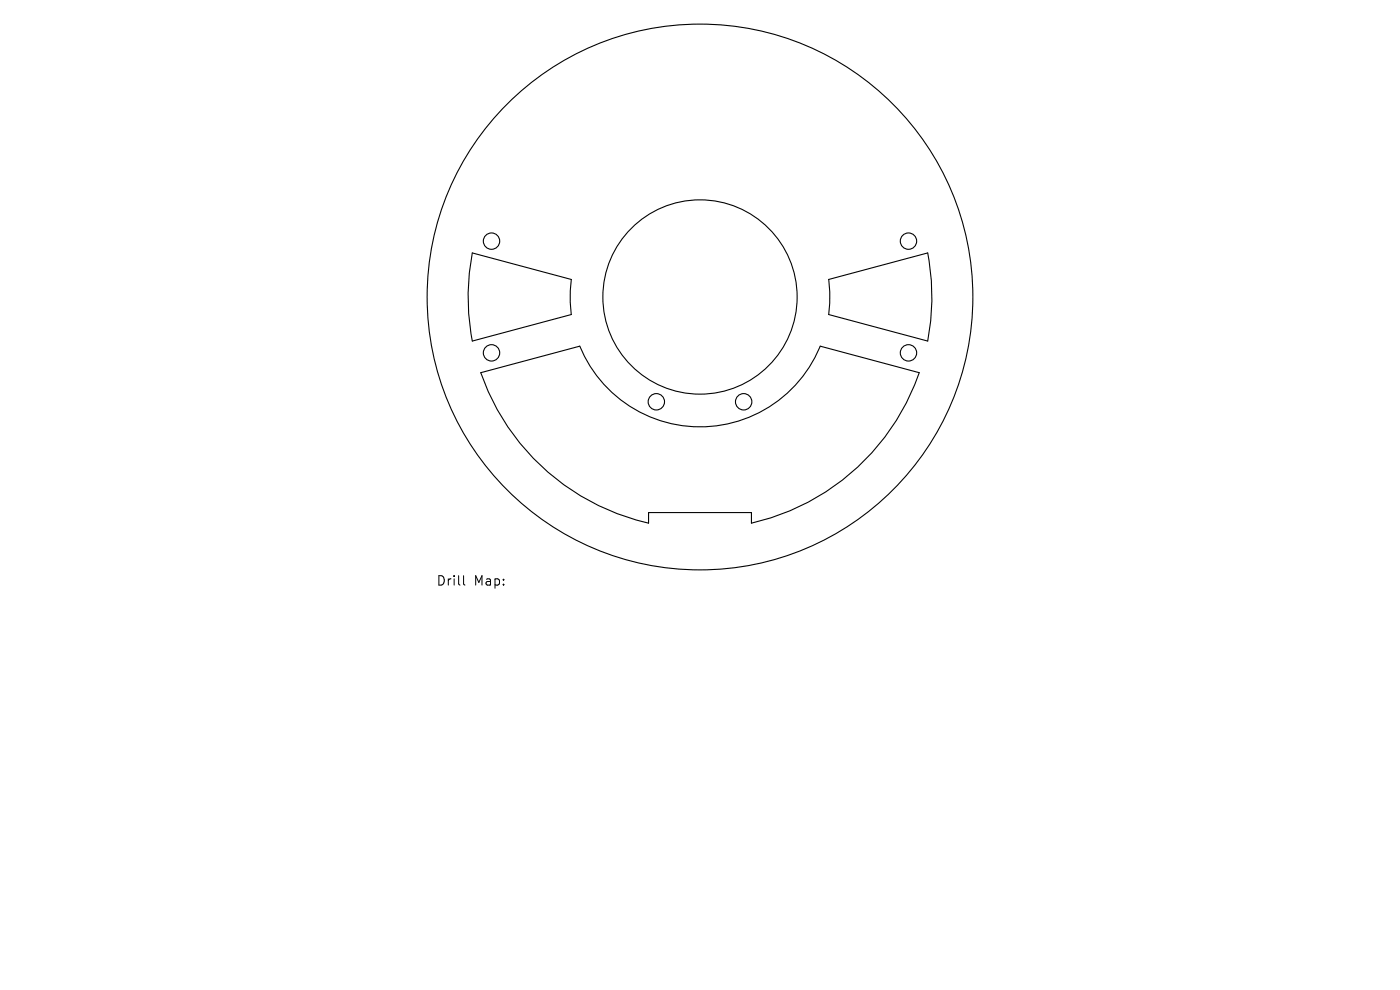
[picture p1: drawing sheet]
<svg xmlns="http://www.w3.org/2000/svg" width="297mm" height="210mm" viewBox="0 0 297 210" stroke-linecap="round" stroke-linejoin="round" font-family="sans-serif">
<defs><g id="words">
<g font-size="2.8">
<text x="92.5" y="124.5">Drill</text>
<text x="100.5" y="124.5">Map:</text>
</g>
</g></defs>
<g fill="none" stroke="#000" stroke-width=".23">
<path d="M100.2 53.7l21 5.6a27.6 27.6 0 0 0 0 7.4l-21 5.7a49.2 49.2 0 0 1 0-18.7zM175.8 59.3l21-5.6a49.2 49.2 0 0 1 0 18.7l-21-5.7a27.6 27.6 0 0 0 0-7.4zM102 79.1l21-5.7a27.6 27.6 0 0 0 25.5 17.2 27.6 27.6 0 0 0 25.5-17.2l21 5.7a49.2 49.2 0 0 1-35.6 31.9v-2.3h-21.8v2.3a49.2 49.2 0 0 1-35.6-31.9z"/>
<circle cx="104.3" cy="51.2" r="1.74"/>
<circle cx="192.7" cy="51.2" r="1.74"/>
<circle cx="104.3" cy="74.9" r="1.74"/>
<circle cx="148.5" cy="63" r="57.9"/>
<circle cx="148.5" cy="63" r="20.6"/>
<circle cx="192.7" cy="74.9" r="1.74"/>
<circle cx="139.2" cy="85.2" r="1.74"/>
<circle cx="157.8" cy="85.2" r="1.74"/>
</g>
<path d="M98.3 122.1v1.7l.3 .3" fill="none" stroke="#000" stroke-width=".21"/>
<use href="#words"/>
</svg>
